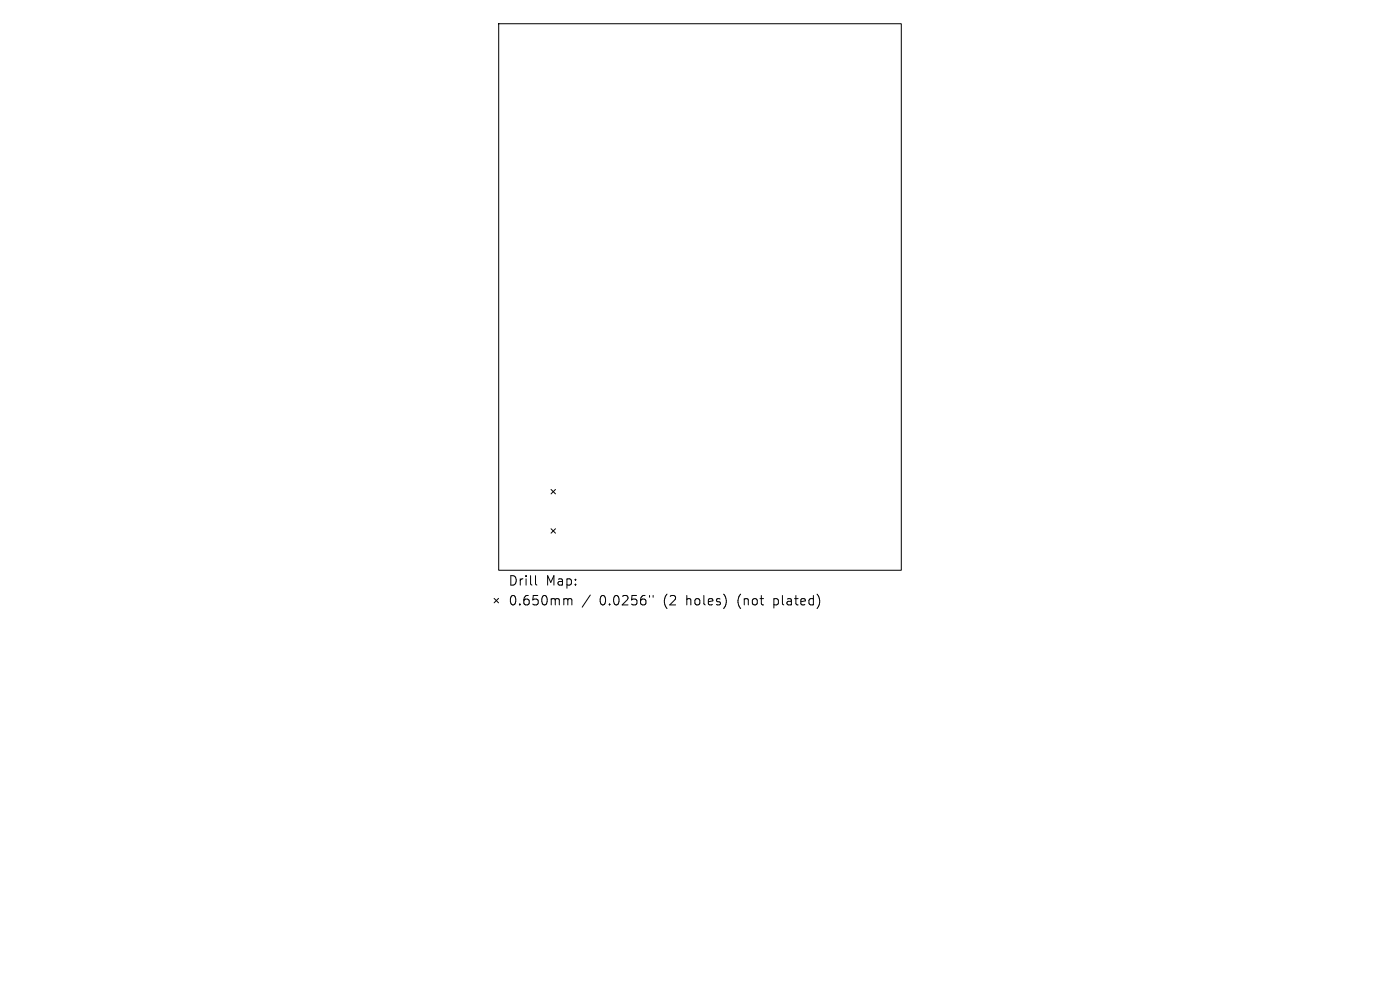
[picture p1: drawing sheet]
<svg xmlns="http://www.w3.org/2000/svg" width="297mm" height="210mm" viewBox="0 0 297 210" stroke-linecap="round" stroke-linejoin="round" font-family="sans-serif">
<defs><g id="words">
<g font-size="2.8">
<text x="107.8" y="124.5">Drill</text>
<text x="115.8" y="124.5">Map:</text>
<text x="107.8" y="128.7">0.650mm</text>
<text x="127.2" y="128.7">0.0256&quot;</text>
<text x="140.9" y="128.7">(2</text>
<text x="145.9" y="128.7">holes)</text>
<text x="157" y="128.7">(not</text>
<text x="164.8" y="128.7">plated)</text>
</g>
</g></defs>
<g fill="none" stroke="#000" stroke-width=".21">
<path d="M105.8 5h85.4v116h-85.4zM116.9 103.8l.9 1M116.9 112.2l.9 .9M117.8 103.8l-.9 1M117.8 112.2l-.9 .9M104.8 126.9l1 1M105.8 126.9l-1 1M113.6 122.1v1.7l.3 .3M119.9 127h.3l.3 .3M120.5 127.3l.2-.3 .5 .1 .1 1.2M120.5 127.3v1M125.2 126.2l-1.7 2.6"/>
<path d="M137.8 126.3v.4M138.6 126.3v.4"/>
</g>
<use href="#words"/>
</svg>
